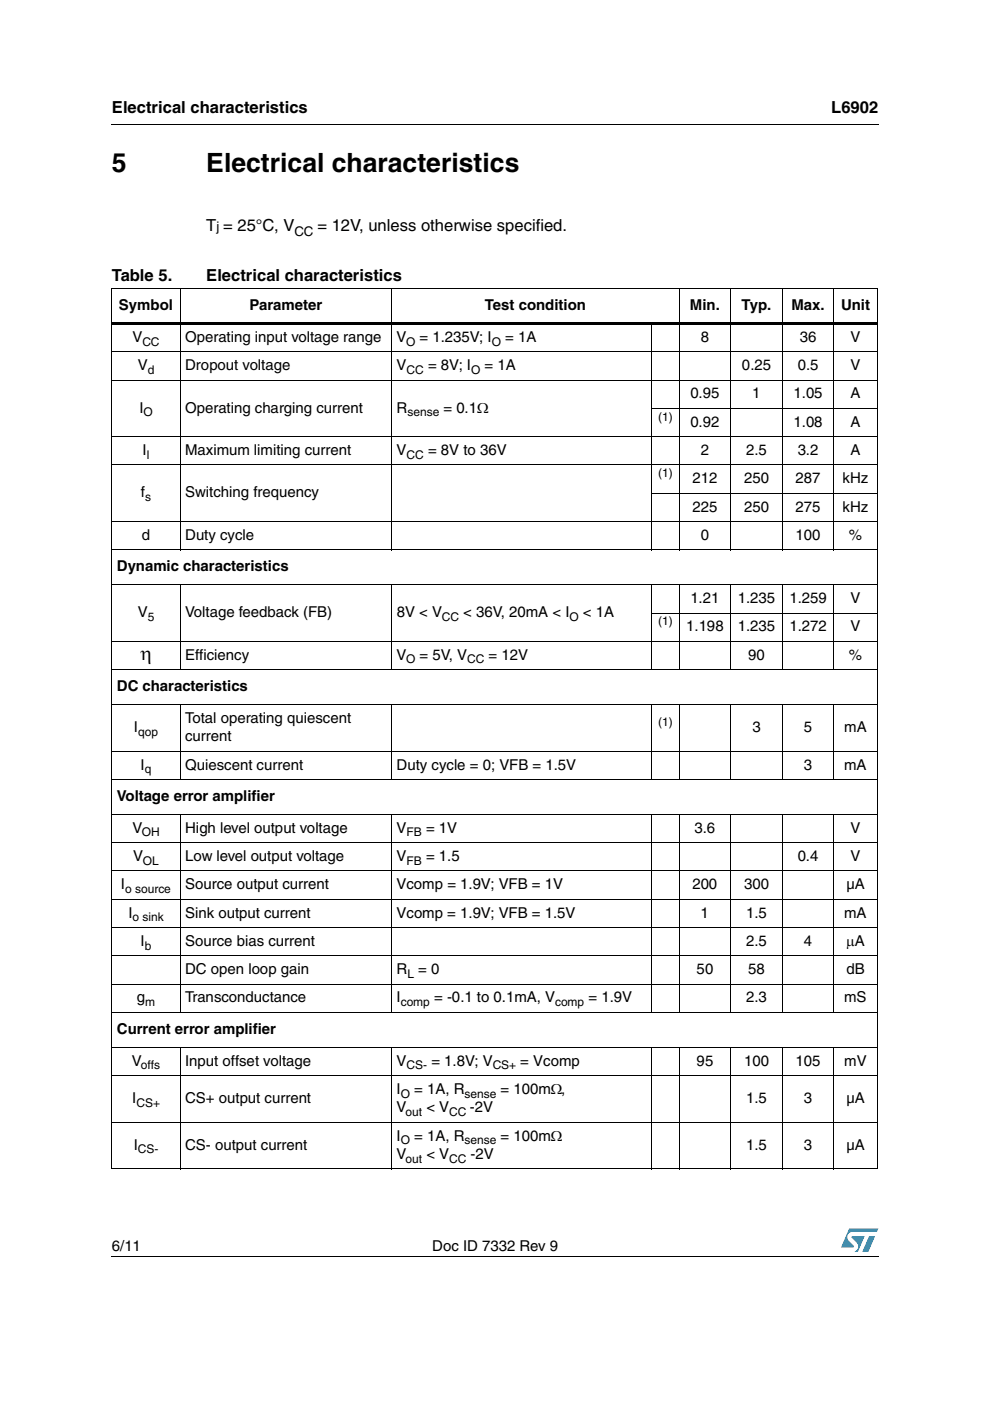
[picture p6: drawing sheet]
<svg xmlns="http://www.w3.org/2000/svg" width="210mm" height="297mm" viewBox="0 0 210 297" stroke-linecap="round" stroke-linejoin="round" font-family="sans-serif">
<defs><g id="words">
<g font-size="5.6">
<text x="23.7" y="36.4">5</text>
<text x="43.7" y="36.4">Electrical characteristics</text>
</g>
<text font-size="4.2" x="29.7" y="139.9">η</text>
<g font-size="3.5">
<text x="23.7" y="23.9">Electrical characteristics</text>
<text x="176.2" y="23.9">L6902</text>
<text x="43.7" y="49.1">T = 25°C, V</text>
<text x="67.3" y="49.1">= 12V, unless otherwise specified.</text>
<text x="23.7" y="59.7">Table 5.</text>
<text x="43.7" y="59.7">Electrical characteristics</text>
</g>
<g font-size="3.2">
<text x="25.2" y="65.8">Symbol</text>
<text x="52.9" y="65.8">Parameter</text>
<text x="102.8" y="65.8">Test condition</text>
<text x="146.3" y="65.8">Min.</text>
<text x="157.2" y="65.8">Typ.</text>
<text x="167.8" y="65.8">Max.</text>
<text x="178.3" y="65.8">Unit</text>
<text x="28.1" y="72.5">V</text>
<text x="39.3" y="72.5">Operating input voltage range</text>
<text x="84.1" y="72.5">V</text>
<text x="88.9" y="72.5">= 1.235V; I</text>
<text x="107.1" y="72.5">= 1A</text>
<text x="148.6" y="72.5">8</text>
<text x="169.6" y="72.5">36</text>
<text x="180.3" y="72.5">V</text>
<text x="29.2" y="78.5">V</text>
<text x="39.3" y="78.5">Dropout voltage</text>
<text x="84.1" y="78.5">V</text>
<text x="90.8" y="78.5">= 8V; I</text>
<text x="102.7" y="78.5">= 1A</text>
<text x="157.3" y="78.5">0.25</text>
<text x="169.1" y="78.5">0.5</text>
<text x="180.3" y="78.5">V</text>
<text x="29.5" y="87.5">I</text>
<text x="39.3" y="87.5">Operating charging current</text>
<text x="84.1" y="87.5">R</text>
<text x="94" y="87.5">= 0.1Ω</text>
<text x="146.4" y="84.5">0.95</text>
<text x="159.5" y="84.5">1</text>
<text x="168.3" y="84.5">1.05</text>
<text x="180.3" y="84.5">A</text>
<text x="146.4" y="90.5">0.92</text>
<text x="168.3" y="90.5">1.08</text>
<text x="180.3" y="90.5">A</text>
<text x="30.2" y="96.5">I</text>
<text x="39.3" y="96.5">Maximum limiting current</text>
<text x="84.1" y="96.5">V</text>
<text x="90.8" y="96.5">= 8V to 36V</text>
<text x="148.6" y="96.5">2</text>
<text x="158.2" y="96.5">2.5</text>
<text x="169.1" y="96.5">3.2</text>
<text x="180.3" y="96.5">A</text>
<text x="29.9" y="105.5">f</text>
<text x="39.3" y="105.5">Switching frequency</text>
<text x="146.8" y="102.5">212</text>
<text x="157.8" y="102.5">250</text>
<text x="168.7" y="102.5">287</text>
<text x="178.7" y="102.5">kHz</text>
<text x="146.8" y="108.5">225</text>
<text x="157.8" y="108.5">250</text>
<text x="168.7" y="108.5">275</text>
<text x="178.7" y="108.5">kHz</text>
<text x="30.1" y="114.5">d</text>
<text x="39.3" y="114.5">Duty cycle</text>
<text x="148.6" y="114.5">0</text>
<text x="168.7" y="114.5">100</text>
<text x="180" y="114.5">%</text>
<text x="24.8" y="121.2">Dynamic characteristics</text>
<text x="29.2" y="130.9">V</text>
<text x="39.3" y="130.9">Voltage feedback (FB)</text>
<text x="84.1" y="130.9">8V &lt; V</text>
<text x="98.2" y="130.9">&lt; 36V, 20mA &lt; I</text>
<text x="123.6" y="130.9">&lt; 1A</text>
<text x="146.4" y="127.9">1.21</text>
<text x="156.4" y="127.9">1.235</text>
<text x="167.4" y="127.9">1.259</text>
<text x="180.3" y="127.9">V</text>
<text x="145.5" y="133.9">1.198</text>
<text x="156.4" y="133.9">1.235</text>
<text x="167.4" y="133.9">1.272</text>
<text x="180.3" y="133.9">V</text>
<text x="39.3" y="139.9">Efficiency</text>
<text x="84.1" y="139.9">V</text>
<text x="88.9" y="139.9">= 5V, V</text>
<text x="103.6" y="139.9">= 12V</text>
<text x="158.6" y="139.9">90</text>
<text x="180" y="139.9">%</text>
<text x="24.8" y="146.6">DC characteristics</text>
<text x="28.4" y="155.2">I</text>
<text x="39.3" y="153.3">Total operating quiescent</text>
<text x="159.5" y="155.2">3</text>
<text x="170.5" y="155.2">5</text>
<text x="179" y="155.2">mA</text>
<text x="39.3" y="157.1">current</text>
<text x="29.8" y="163.2">I</text>
<text x="39.3" y="163.2">Quiescent current</text>
<text x="84.1" y="163.2">Duty cycle = 0; VFB = 1.5V</text>
<text x="170.5" y="163.2">3</text>
<text x="179" y="163.2">mA</text>
<text x="24.8" y="169.8">Voltage error amplifier</text>
<text x="28.1" y="176.6">V</text>
<text x="39.3" y="176.6">High level output voltage</text>
<text x="84.1" y="176.6">V</text>
<text x="90.3" y="176.6">= 1V</text>
<text x="147.3" y="176.6">3.6</text>
<text x="180.3" y="176.6">V</text>
<text x="28.3" y="182.5">V</text>
<text x="39.3" y="182.5">Low level output voltage</text>
<text x="84.1" y="182.5">V</text>
<text x="90.3" y="182.5">= 1.5</text>
<text x="169.1" y="182.5">0.4</text>
<text x="180.3" y="182.5">V</text>
<text x="25.7" y="188.6">I</text>
<text x="39.3" y="188.6">Source output current</text>
<text x="84.1" y="188.6">Vcomp = 1.9V; VFB = 1V</text>
<text x="146.8" y="188.6">200</text>
<text x="157.8" y="188.6">300</text>
<text x="179.5" y="188.6">µA</text>
<text x="27.2" y="194.5">I</text>
<text x="39.3" y="194.5">Sink output current</text>
<text x="84.1" y="194.5">Vcomp = 1.9V; VFB = 1.5V</text>
<text x="148.6" y="194.5">1</text>
<text x="158.2" y="194.5">1.5</text>
<text x="179" y="194.5">mA</text>
<text x="29.8" y="200.5">I</text>
<text x="39.3" y="200.5">Source bias current</text>
<text x="158.2" y="200.5">2.5</text>
<text x="170.4" y="200.5">4</text>
<text x="179.4" y="200.5">μA</text>
<text x="39.3" y="206.5">DC open loop gain</text>
<text x="84.1" y="206.5">R</text>
<text x="88.7" y="206.5">= 0</text>
<text x="147.7" y="206.5">50</text>
<text x="158.6" y="206.5">58</text>
<text x="179.5" y="206.5">dB</text>
<text x="29" y="212.5">g</text>
<text x="39.3" y="212.5">Transconductance</text>
<text x="84.1" y="212.5">I</text>
<text x="92" y="212.5">= -0.1 to 0.1mA, V</text>
<text x="124.8" y="212.5">= 1.9V</text>
<text x="158.2" y="212.5">2.3</text>
<text x="179" y="212.5">mS</text>
<text x="24.8" y="219.2">Current error amplifier</text>
<text x="28" y="225.9">V</text>
<text x="39.3" y="225.9">Input offset voltage</text>
<text x="84.1" y="225.9">V</text>
<text x="91.5" y="225.9">= 1.8V; V</text>
<text x="110.3" y="225.9">= Vcomp</text>
<text x="147.7" y="225.9">95</text>
<text x="157.8" y="225.9">100</text>
<text x="168.7" y="225.9">105</text>
<text x="179" y="225.9">mV</text>
<text x="28" y="233.9">I</text>
<text x="39.3" y="233.9">CS+ output current</text>
<text x="84.1" y="231.9">I</text>
<text x="87.8" y="231.9">= 1A, R</text>
<text x="106.1" y="231.9">= 100mΩ,</text>
<text x="158.2" y="233.9">1.5</text>
<text x="170.5" y="233.9">3</text>
<text x="179.4" y="233.9">µA</text>
<text x="84.1" y="235.8">V</text>
<text x="90.4" y="235.8">&lt; V</text>
<text x="99.6" y="235.8">-2V</text>
<text x="28.3" y="243.8">I</text>
<text x="39.3" y="243.8">CS- output current</text>
<text x="84.1" y="241.8">I</text>
<text x="84.1" y="245.7">V</text>
<text x="87.8" y="241.8">= 1A, R</text>
<text x="90.4" y="245.7">&lt; V</text>
<text x="99.8" y="245.7">-2V</text>
<text x="106.1" y="241.8">= 100mΩ</text>
<text x="158.2" y="243.8">1.5</text>
<text x="170.5" y="243.8">3</text>
<text x="179.4" y="243.8">µA</text>
<text x="23.7" y="265.1">6/11</text>
<text x="91.6" y="265.1">Doc ID 7332 Rev 9</text>
</g>
<g font-size="2.8">
<text x="45.9" y="49.1">j</text>
<text x="62.4" y="50">CC</text>
</g>
<g font-size="2.5">
<text x="30.2" y="73.3">CC</text>
<text x="86.1" y="73.3">O</text>
<text x="104.2" y="73.3">O</text>
<text x="31.3" y="79.3">d</text>
<text x="86.2" y="79.3">CC</text>
<text x="99.9" y="79.3">O</text>
<text x="30.4" y="88.3">O</text>
<text x="86.4" y="88.3">sense</text>
<text x="139.5" y="89.2">(1)</text>
<text x="31.1" y="97.3">l</text>
<text x="86.2" y="97.3">CC</text>
<text x="139.5" y="101.2">(1)</text>
<text x="30.8" y="106.3">s</text>
<text x="31.3" y="131.7">5</text>
<text x="93.7" y="131.7">CC</text>
<text x="120.8" y="131.7">O</text>
<text x="139.5" y="132.6">(1)</text>
<text x="86.1" y="140.7">O</text>
<text x="99" y="140.7">CC</text>
<text x="29.3" y="156">qop</text>
<text x="139.5" y="153.9">(1)</text>
<text x="30.7" y="163.9">q</text>
<text x="30.1" y="177.3">OH</text>
<text x="86.2" y="177.3">FB</text>
<text x="30.3" y="183.3">OL</text>
<text x="86.2" y="183.3">FB</text>
<text x="26.5" y="189.3">o source</text>
<text x="28.1" y="195.3">o sink</text>
<text x="30.7" y="201.3">b</text>
<text x="86.4" y="207.3">L</text>
<text x="30.8" y="213.3">m</text>
<text x="85" y="213.3">comp</text>
<text x="117.7" y="213.3">comp</text>
<text x="29.9" y="226.7">offs</text>
<text x="86.2" y="226.7">CS-</text>
<text x="104.5" y="226.7">CS+</text>
<text x="85" y="232.7">O</text>
<text x="98.5" y="232.7">sense</text>
<text x="28.9" y="234.7">CS+</text>
<text x="86" y="236.6">out</text>
<text x="95.2" y="236.6">CC</text>
<text x="29.2" y="244.6">CS-</text>
<text x="85" y="242.6">O</text>
<text x="98.5" y="242.6">sense</text>
<text x="86" y="246.5">out</text>
<text x="95.2" y="246.5">CC</text>
</g>
</g></defs>
<g fill="#009ad9">
<path d="M184.3 262.1h1.2l-1.4 3.3h-1.3z"/>
<path d="M180.1 260.5h6.1l-.3 .7h-5.1a1.13 1.13 0 0 0-1.1 .7 1.13 1.13 0 0 0 .3 1.2l1 1v.3l-2.7 .1z"/>
<path d="M180.6 262.1h2.7l-1.4 3.3h-.7a1.18 1.18 0 0 0 .5-1.9l-1.1-1.1z"/>
</g>
<path d="M23.6 26.2l.1 .2zM23.6 68.3h162.5v.6h-162.5zM23.6 266.3l.1 .1z" fill="#000"/>
<g fill="none" stroke="#000" stroke-width=".21">
<path d="M23.7 26.3h162.6M23.6 61.2h162.5M23.6 74.6h162.5M23.7 61.3v186.4M38.2 61.1v55.6M83 61.1v55.6M138.2 68.3v48.4M144 61.1v55.6M154.9 61.1v55.6M165.9 61.1v55.6M176.8 61.1v55.6M186 61.3v186.4"/>
<path d="M23.6 80.6h162.5M23.6 92.6h162.5M23.6 98.6h162.5M138.1 86.6h48M23.6 110.6h162.5M23.6 116.6h162.5M138.1 104.6h48M23.6 124h162.5M23.6 136h162.5M38.2 123.9v18.2M83 123.9v18.2M138.1 130h48"/>
<path d="M138.2 123.9v18.2M144 123.9v18.2M154.9 123.9v18.2M165.9 123.9v18.2M176.8 123.9v18.2M23.6 142h162.5M23.6 149.4h162.5M23.6 159.3h162.5M38.2 149.3v16.1M83 149.3v16.1M138.2 149.3v16.1M144 149.3v16.1"/>
<path d="M154.9 149.3v16.1M165.9 149.3v16.1M176.8 149.3v16.1M23.6 165.3h162.5M23.6 172.7h162.5M23.6 178.7h162.5M38.2 172.6v42.1M83 172.6v42.1M138.2 172.6v42.1M144 172.6v42.1M154.9 172.6v42.1M165.9 172.6v42.1"/>
<path d="M176.8 172.6v42.1M23.6 184.7h162.5M23.6 190.7h162.5M23.6 196.7h162.5M23.6 202.6h162.5M23.6 208.7h162.5M23.6 214.7h162.5M23.6 222.1h162.5M23.6 228h162.5M23.6 237.9h162.5M38.2 222v25.9M83 222v25.9"/>
<path d="M138.2 222v25.9M144 222v25.9M154.9 222v25.9M165.9 222v25.9M176.8 222v25.9M23.6 247.8h162.5M23.7 266.3h162.6"/>
</g>
<use href="#words"/>
</svg>
